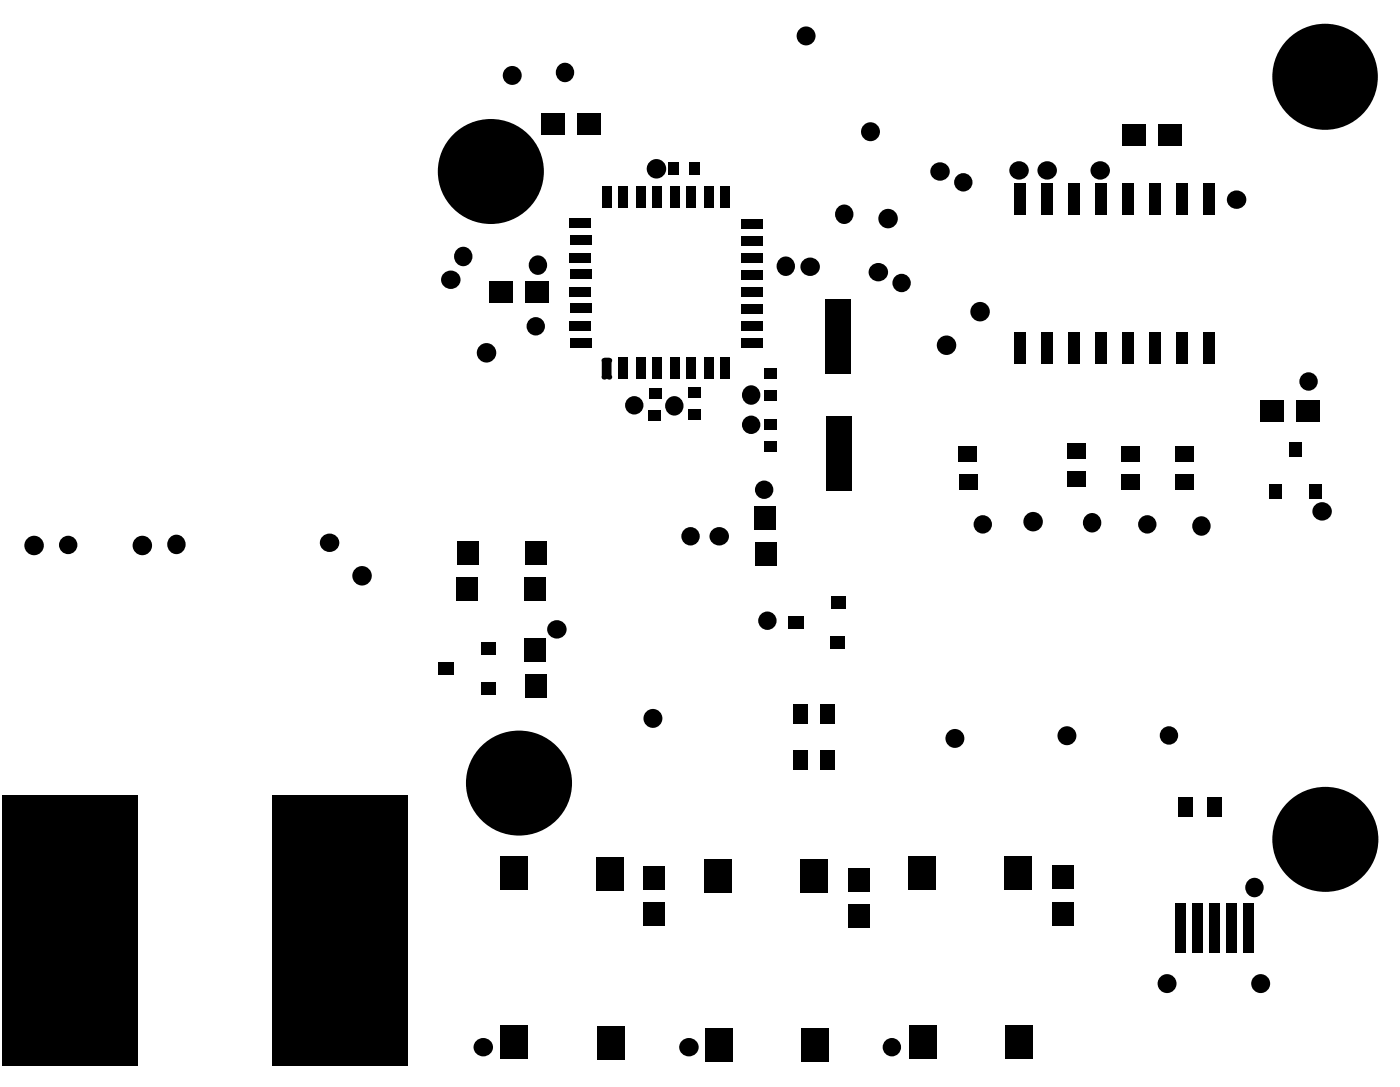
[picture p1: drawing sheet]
<svg xmlns="http://www.w3.org/2000/svg" width="219mm" height="170mm" viewBox="0 0 219 170" stroke-linecap="round" stroke-linejoin="round" font-family="sans-serif">
<g fill="#000">
<path d="M175.4 19.4h3.6v3.4h-3.6z" fill-rule="evenodd"/>
<path d="M181 19.4h3.7v3.4h-3.7z" fill-rule="evenodd"/>
<path d="M84.6 17.7h3.7v3.4h-3.7z" fill-rule="evenodd"/>
<path d="M89 34.1h3.3v1.5h-3.3z" fill-rule="evenodd"/>
<path d="M89 36.7h3.4v1.6h-3.4z" fill-rule="evenodd"/>
<path d="M90.1 17.7h3.7v3.4h-3.7z" fill-rule="evenodd"/>
<path d="M94 29.1h1.5v3.2h-1.5z" fill-rule="evenodd"/>
<path d="M96.6 29.1h1.5v3.2h-1.5z" fill-rule="evenodd"/>
<path d="M99.3 29.1h1.6v3.2h-1.6z" fill-rule="evenodd"/>
<path d="M102 29.1h1.4v3.2h-1.4z" fill-rule="evenodd"/>
<path d="M104.3 25.3h1.7v2h-1.7z" fill-rule="evenodd"/>
<path d="M104.7 29.1h1.5v3.2h-1.5z" fill-rule="evenodd"/>
<path d="M107.7 25.3h1.7v2h-1.7z" fill-rule="evenodd"/>
<path d="M107.3 29.1h1.4v3.2h-1.4z" fill-rule="evenodd"/>
<path d="M110 29.1h1.5v3.2h-1.5z" fill-rule="evenodd"/>
<path d="M112.6 29.1h1.5v3.2h-1.5z" fill-rule="evenodd"/>
<path d="M115.8 34.2h3.3v1.4h-3.3z" fill-rule="evenodd"/>
<path d="M115.8 36.8h3.4v1.5h-3.4z" fill-rule="evenodd"/>
<path d="M158.4 28.5h1.8v5h-1.8z" fill-rule="evenodd"/>
<path d="M162.6 28.5h1.8v5h-1.8z" fill-rule="evenodd"/>
<path d="M166.8 28.5h1.9v5h-1.9z" fill-rule="evenodd"/>
<path d="M171 28.5h1.9v5h-1.9z" fill-rule="evenodd"/>
<path d="M175.3 28.5h1.8v5h-1.8z" fill-rule="evenodd"/>
<path d="M179.5 28.5h1.9v5h-1.9z" fill-rule="evenodd"/>
<path d="M183.7 28.5h1.9v5h-1.9z" fill-rule="evenodd"/>
<path d="M188 28.5h1.8v5h-1.8z" fill-rule="evenodd"/>
<path d="M76.4 43.9h3.7v3.4h-3.7z" fill-rule="evenodd"/>
<path d="M82.1 43.9h3.6v3.4h-3.6z" fill-rule="evenodd"/>
<path d="M89 52.7h3.4v1.5h-3.4z" fill-rule="evenodd"/>
<path d="M89 47.4h3.4v1.5h-3.4z" fill-rule="evenodd"/>
<path d="M89 44.8h3.3v1.5h-3.3z" fill-rule="evenodd"/>
<path d="M89 42.1h3.4v1.5h-3.4z" fill-rule="evenodd"/>
<path d="M89 39.4h3.3v1.6h-3.3z" fill-rule="evenodd"/>
<path d="M89 50.1h3.3v1.5h-3.3z" fill-rule="evenodd"/>
<path d="M94 56.2l.4-.4h.8l.3 .4v2.6l-.3 .3h-.8l-.4-.3z" fill-rule="evenodd"/>
<path d="M96.6 55.8h1.5v3.3h-1.5z" fill-rule="evenodd"/>
<path d="M99.3 55.8h1.6v3.3h-1.6z" fill-rule="evenodd"/>
<path d="M102 55.8h1.4v3.3h-1.4z" fill-rule="evenodd"/>
<path d="M104.7 55.8h1.5v3.3h-1.5z" fill-rule="evenodd"/>
<path d="M107.3 55.8h1.4v3.3h-1.4z" fill-rule="evenodd"/>
<path d="M110 55.8h1.5v3.3h-1.5z" fill-rule="evenodd"/>
<path d="M112.6 55.8h1.5v3.3h-1.5z" fill-rule="evenodd"/>
<path d="M115.8 52.8h3.4v1.4h-3.4z" fill-rule="evenodd"/>
<path d="M115.8 44.9h3.3v1.4h-3.3z" fill-rule="evenodd"/>
<path d="M115.8 47.5h3.4v1.4h-3.4z" fill-rule="evenodd"/>
<path d="M115.8 39.5h3.3v1.5h-3.3z" fill-rule="evenodd"/>
<path d="M115.8 42.1h3.4v1.5h-3.4z" fill-rule="evenodd"/>
<path d="M115.8 50.2h3.3v1.4h-3.3z" fill-rule="evenodd"/>
<path d="M119.5 57.4h1.9v1.7h-1.9z" fill-rule="evenodd"/>
<path d="M128.9 46.7h4v11.7h-4z" fill-rule="evenodd"/>
<path d="M158.4 51.8h1.8v5h-1.8z" fill-rule="evenodd"/>
<path d="M162.6 51.8h1.8v5h-1.8z" fill-rule="evenodd"/>
<path d="M166.8 51.8h1.9v5h-1.9z" fill-rule="evenodd"/>
<path d="M171 51.8h1.9v5h-1.9z" fill-rule="evenodd"/>
<path d="M175.3 51.8h1.8v5h-1.8z" fill-rule="evenodd"/>
<path d="M179.5 51.8h1.9v5h-1.9z" fill-rule="evenodd"/>
<path d="M183.7 51.8h1.9v5h-1.9z" fill-rule="evenodd"/>
<path d="M188 51.8h1.8v5h-1.8z" fill-rule="evenodd"/>
<path d="M101.3 63.9h1.9v1.7h-1.9z" fill-rule="evenodd"/>
<path d="M101.4 60.6h1.9v1.7h-1.9z" fill-rule="evenodd"/>
<path d="M107.5 63.9h1.9v1.7h-1.9z" fill-rule="evenodd"/>
<path d="M107.5 60.5h2v1.7h-2z" fill-rule="evenodd"/>
<path d="M119.4 60.8h1.9v1.7h-1.9z" fill-rule="evenodd"/>
<path d="M119.4 65.5h1.9v1.7h-1.9z" fill-rule="evenodd"/>
<path d="M119.5 68.8h1.9v1.7h-1.9z" fill-rule="evenodd"/>
<path d="M129 65h4v11.6h-4z" fill-rule="evenodd"/>
<path d="M149.7 69.7h3v2.4h-3z" fill-rule="evenodd"/>
<path d="M149.8 74.1h3v2.4h-3z" fill-rule="evenodd"/>
<path d="M166.6 69.3h3v2.3h-3z" fill-rule="evenodd"/>
<path d="M166.7 73.7h3v2.3h-3z" fill-rule="evenodd"/>
<path d="M175.1 69.7h3v2.4h-3z" fill-rule="evenodd"/>
<path d="M175.2 74.1h2.9v2.4h-2.9z" fill-rule="evenodd"/>
<path d="M183.6 69.7h2.9v2.4h-2.9z" fill-rule="evenodd"/>
<path d="M183.6 74.1h3v2.4h-3z" fill-rule="evenodd"/>
<path d="M196.9 62.5h3.7v3.4h-3.7z" fill-rule="evenodd"/>
<path d="M198.4 75.6h1.9v2.3h-1.9z" fill-rule="evenodd"/>
<path d="M202.6 62.5h3.6v3.4h-3.6z" fill-rule="evenodd"/>
<path d="M201.4 69.1h2v2.3h-2z" fill-rule="evenodd"/>
<path d="M204.5 75.6h2v2.3h-2z" fill-rule="evenodd"/>
<path d="M71.4 90.1h3.3v3.7h-3.3z" fill-rule="evenodd"/>
<path d="M71.4 84.5h3.3v3.7h-3.3z" fill-rule="evenodd"/>
<path d="M81.9 90.1h3.3v3.7h-3.3z" fill-rule="evenodd"/>
<path d="M82 84.5h3.3v3.7h-3.3z" fill-rule="evenodd"/>
<path d="M117.9 79h3.3v3.7h-3.3z" fill-rule="evenodd"/>
<path d="M117.9 84.6h3.3v3.7h-3.3z" fill-rule="evenodd"/>
<path d="M123.1 96.1h2.4v2h-2.4z" fill-rule="evenodd"/>
<path d="M129.7 99.3h2.3v2h-2.3z" fill-rule="evenodd"/>
<path d="M129.8 93.1h2.3v1.9h-2.3z" fill-rule="evenodd"/>
<path d="M68.6 103.3h2.3v2h-2.3z" fill-rule="evenodd"/>
<path d="M75.2 106.5h2.2v2h-2.2z" fill-rule="evenodd"/>
<path d="M75.2 100.3h2.3v1.9h-2.3z" fill-rule="evenodd"/>
<path d="M81.9 99.7h3.3v3.7h-3.3z" fill-rule="evenodd"/>
<path d="M82 105.3h3.3v3.7h-3.3z" fill-rule="evenodd"/>
<path d="M123.9 117.2h2.2v3h-2.2z" fill-rule="evenodd"/>
<path d="M123.9 110h2.2v3h-2.2z" fill-rule="evenodd"/>
<path d="M128.2 117.2h2.3v3h-2.3z" fill-rule="evenodd"/>
<path d="M128.2 110h2.3v3h-2.3z" fill-rule="evenodd"/>
<path d="M.3 124.2h21.2v42.2h-21.2z" fill-rule="evenodd"/>
<path d="M42.6 124.2h21.2v42.2h-21.2z" fill-rule="evenodd"/>
<path d="M78.1 133.7h4.3v5.2h-4.3z" fill-rule="evenodd"/>
<path d="M93.2 133.8h4.3v5.2h-4.3z" fill-rule="evenodd"/>
<path d="M100.5 135.2h3.3v3.6h-3.3z" fill-rule="evenodd"/>
<path d="M110.1 134.2h4.3v5.2h-4.3z" fill-rule="evenodd"/>
<path d="M125 134.2h4.4v5.2h-4.4z" fill-rule="evenodd"/>
<path d="M132.5 135.5h3.3v3.6h-3.3z" fill-rule="evenodd"/>
<path d="M142 133.7h4.3v5.2h-4.3z" fill-rule="evenodd"/>
<path d="M156.9 133.7h4.3v5.2h-4.3z" fill-rule="evenodd"/>
<path d="M164.4 135.1h3.3v3.7h-3.3z" fill-rule="evenodd"/>
<path d="M184.1 124.5h2.2v3.1h-2.2z" fill-rule="evenodd"/>
<path d="M188.5 124.5h2.3v3.1h-2.3z" fill-rule="evenodd"/>
<path d="M100.5 140.8h3.3v3.7h-3.3z" fill-rule="evenodd"/>
<path d="M132.5 141.2h3.3v3.6h-3.3z" fill-rule="evenodd"/>
<path d="M164.4 140.7h3.3v3.8h-3.3z" fill-rule="evenodd"/>
<path d="M183.6 141.1h1.6v7.7h-1.6z" fill-rule="evenodd"/>
<path d="M186.3 141.1h1.6v7.7h-1.6z" fill-rule="evenodd"/>
<path d="M188.9 141.1h1.7v7.7h-1.7z" fill-rule="evenodd"/>
<path d="M191.6 141.1h1.6v7.7h-1.6z" fill-rule="evenodd"/>
<path d="M194.2 141.1h1.7v7.7h-1.7z" fill-rule="evenodd"/>
<path d="M78.2 160.1h4.3v5.1h-4.3z" fill-rule="evenodd"/>
<path d="M93.3 160.2h4.3v5.1h-4.3z" fill-rule="evenodd"/>
<path d="M110.2 160.6h4.3v5.2h-4.3z" fill-rule="evenodd"/>
<path d="M125.1 160.5h4.3v5.3h-4.3z" fill-rule="evenodd"/>
<path d="M142 160.1h4.4v5.1h-4.4z" fill-rule="evenodd"/>
<path d="M157 160.1h4.3v5.1h-4.3z" fill-rule="evenodd"/>
</g>
<g fill="#000">
<path d="M87.4 10.1a1.47 1.47 0 0 1 2.3 1.2 1.47 1.47 0 0 1-2.3 1.2 1.57 1.57 0 0 1 0-2.4zM70.8 21a8.3 8.3 0 0 1 11.7-.1 8.3 8.3 0 0 1 0 11.7 8.3 8.3 0 0 1-11.7 0 8.1 8.1 0 0 1 0-11.6zM131 32.2a1.47 1.47 0 0 1 2.3 1.2 1.47 1.47 0 0 1-2.3 1.3 1.57 1.57 0 0 1 0-2.5zM145.6 25.9a1.47 1.47 0 0 1 2.6 .1 1.47 1.47 0 0 1-1.3 2.2 1.44 1.44 0 0 1-1.4-.7 1.44 1.44 0 0 1 .1-1.6zM158 25.8a1.47 1.47 0 0 1 2.5 .1 1.47 1.47 0 0 1-1.3 2.1 1.44 1.44 0 0 1-1.3-.7 1.44 1.44 0 0 1 .1-1.5zM162.4 25.8a1.47 1.47 0 0 1 2.5 .1 1.47 1.47 0 0 1-1.3 2.1 1.44 1.44 0 0 1-1.3-.7 1.44 1.44 0 0 1 .1-1.5zM170.7 25.8a1.47 1.47 0 0 1 2.5 .1 1.47 1.47 0 0 1-1.3 2.1 1.44 1.44 0 0 1-1.3-.7 1.44 1.44 0 0 1 .1-1.5zM192 30.3a1.47 1.47 0 0 1 2.5 .1 1.47 1.47 0 0 1-1.3 2.2 1.44 1.44 0 0 1-1.3-.8 1.44 1.44 0 0 1 .1-1.5zM69.2 42.8a1.47 1.47 0 0 1 2.5 .1 1.47 1.47 0 0 1-1.3 2.2 1.44 1.44 0 0 1-1.3-.7 1.44 1.44 0 0 1 .1-1.6zM71.5 38.8a1.47 1.47 0 0 1 2.3 1.2 1.47 1.47 0 0 1-2.3 1.3 1.57 1.57 0 0 1 0-2.5zM83.2 40.2a1.47 1.47 0 0 1 2.3 1.2 1.47 1.47 0 0 1-2.3 1.2 1.57 1.57 0 0 1 0-2.4zM121.9 40.3a1.47 1.47 0 0 1 2.3 1.3 1.47 1.47 0 0 1-2.3 1.2 1.57 1.57 0 0 1 0-2.5z"/>
<path d="M125.3 40.8a1.47 1.47 0 0 1 2.6 .1 1.47 1.47 0 0 1-1.3 2.2 1.44 1.44 0 0 1-1.4-.8 1.44 1.44 0 0 1 .1-1.5zM136 41.6a1.47 1.47 0 0 1 2.5 .2 1.47 1.47 0 0 1-1.3 2.1 1.44 1.44 0 0 1-1.3-.7 1.44 1.44 0 0 1 .1-1.6zM104.5 62.1a1.47 1.47 0 0 1 2.3 1.3 1.47 1.47 0 0 1-2.3 1.2 1.57 1.57 0 0 1 0-2.5zM116.5 60.4a1.47 1.47 0 0 1 2.3 1.3 1.47 1.47 0 0 1-2.3 1.2 1.57 1.57 0 0 1 0-2.5zM205.3 79a1.47 1.47 0 0 1 2.6 .1 1.47 1.47 0 0 1-1.3 2.2 1.44 1.44 0 0 1-1.4-.8 1.44 1.44 0 0 1 .1-1.5zM26.7 83.8a1.47 1.47 0 0 1 2.3 1.2 1.47 1.47 0 0 1-2.3 1.2 1.57 1.57 0 0 1 0-2.4zM50.3 83.9a1.47 1.47 0 0 1 2.5 .1 1.47 1.47 0 0 1-1.3 2.2 1.44 1.44 0 0 1-1.3-.8 1.44 1.44 0 0 1 .1-1.5zM85.8 97.4a1.47 1.47 0 0 1 2.5 .1 1.47 1.47 0 0 1-1.3 2.2 1.44 1.44 0 0 1-1.3-.8 1.44 1.44 0 0 1 .1-1.5zM111.1 82.9a1.47 1.47 0 0 1 2.6 .1 1.47 1.47 0 0 1-1.3 2.2 1.44 1.44 0 0 1-1.4-.8 1.44 1.44 0 0 1 .1-1.5zM169.8 80.4a1.47 1.47 0 0 1 2.3 1.2 1.47 1.47 0 0 1-2.3 1.2 1.57 1.57 0 0 1 0-2.4zM186.9 80.9a1.47 1.47 0 0 1 2.2 1.2 1.47 1.47 0 0 1-2.2 1.2 1.57 1.57 0 0 1 0-2.4zM75.2 116.4a8.3 8.3 0 0 1 11.7 0 8.3 8.3 0 0 1 0 11.7 8.3 8.3 0 0 1-11.7-.1 8.1 8.1 0 0 1 0-11.6z"/>
<path d="M195.1 137.3a1.47 1.47 0 0 1 2.3 1.2 1.47 1.47 0 0 1-2.3 1.3 1.57 1.57 0 0 1 0-2.5zM201.2 125.2a8.3 8.3 0 0 1 11.7 0 8.3 8.3 0 0 1 0 11.7 8.3 8.3 0 0 1-11.7-.1 8.1 8.1 0 0 1 0-11.6zM74.3 162.6a1.47 1.47 0 0 1 2.5 .1 1.47 1.47 0 0 1-1.3 2.2 1.44 1.44 0 0 1-1.3-.7 1.44 1.44 0 0 1 .1-1.6zM106.4 162.6a1.47 1.47 0 0 1 2.5 .1 1.47 1.47 0 0 1-1.3 2.2 1.44 1.44 0 0 1-1.3-.7 1.44 1.44 0 0 1 .1-1.6z"/>
<circle cx="80" cy="11.8" r="1.48"/>
<circle cx="125.9" cy="5.6" r="1.48"/>
<circle cx="207" cy="12" r="8.3"/>
<circle cx="102.6" cy="26.4" r="1.52"/>
<circle cx="136" cy="20.6" r="1.48"/>
<circle cx="138.7" cy="34.1" r="1.52"/>
<circle cx="150.5" cy="28.5" r="1.44"/>
<circle cx="76" cy="55.1" r="1.52"/>
<circle cx="83.7" cy="50.9" r="1.44"/>
<circle cx="94.4" cy="58.9" r=".38"/>
<circle cx="94.4" cy="56.3" r=".38"/>
<circle cx="95.1" cy="58.9" r=".38"/>
<circle cx="95.1" cy="56.3" r=".38"/>
<circle cx="140.9" cy="44.2" r="1.44"/>
<circle cx="147.9" cy="53.9" r="1.52"/>
<circle cx="153.1" cy="48.7" r="1.52"/>
<circle cx="204.4" cy="59.6" r="1.44"/>
<circle cx="99.1" cy="63.3" r="1.44"/>
<circle cx="117.4" cy="66.3" r="1.44"/>
<circle cx="119.4" cy="76.5" r="1.44"/>
<circle cx="5.3" cy="85.2" r="1.52"/>
<circle cx="10.7" cy="85.1" r="1.44"/>
<circle cx="22.2" cy="85.2" r="1.52"/>
<circle cx="56.6" cy="89.9" r="1.52"/>
<circle cx="107.9" cy="83.7" r="1.44"/>
<circle cx="119.9" cy="96.9" r="1.44"/>
<circle cx="153.5" cy="81.9" r="1.44"/>
<circle cx="161.4" cy="81.4" r="1.52"/>
<circle cx="179.2" cy="81.9" r="1.44"/>
<circle cx="102" cy="112.1" r="1.48"/>
<circle cx="149.2" cy="115.3" r="1.48"/>
<circle cx="166.7" cy="114.9" r="1.48"/>
<circle cx="182.6" cy="114.8" r="1.44"/>
<circle cx="182.3" cy="153.5" r="1.48"/>
<circle cx="197" cy="153.5" r="1.48"/>
<circle cx="139.3" cy="163.5" r="1.44"/>
</g>
</svg>
